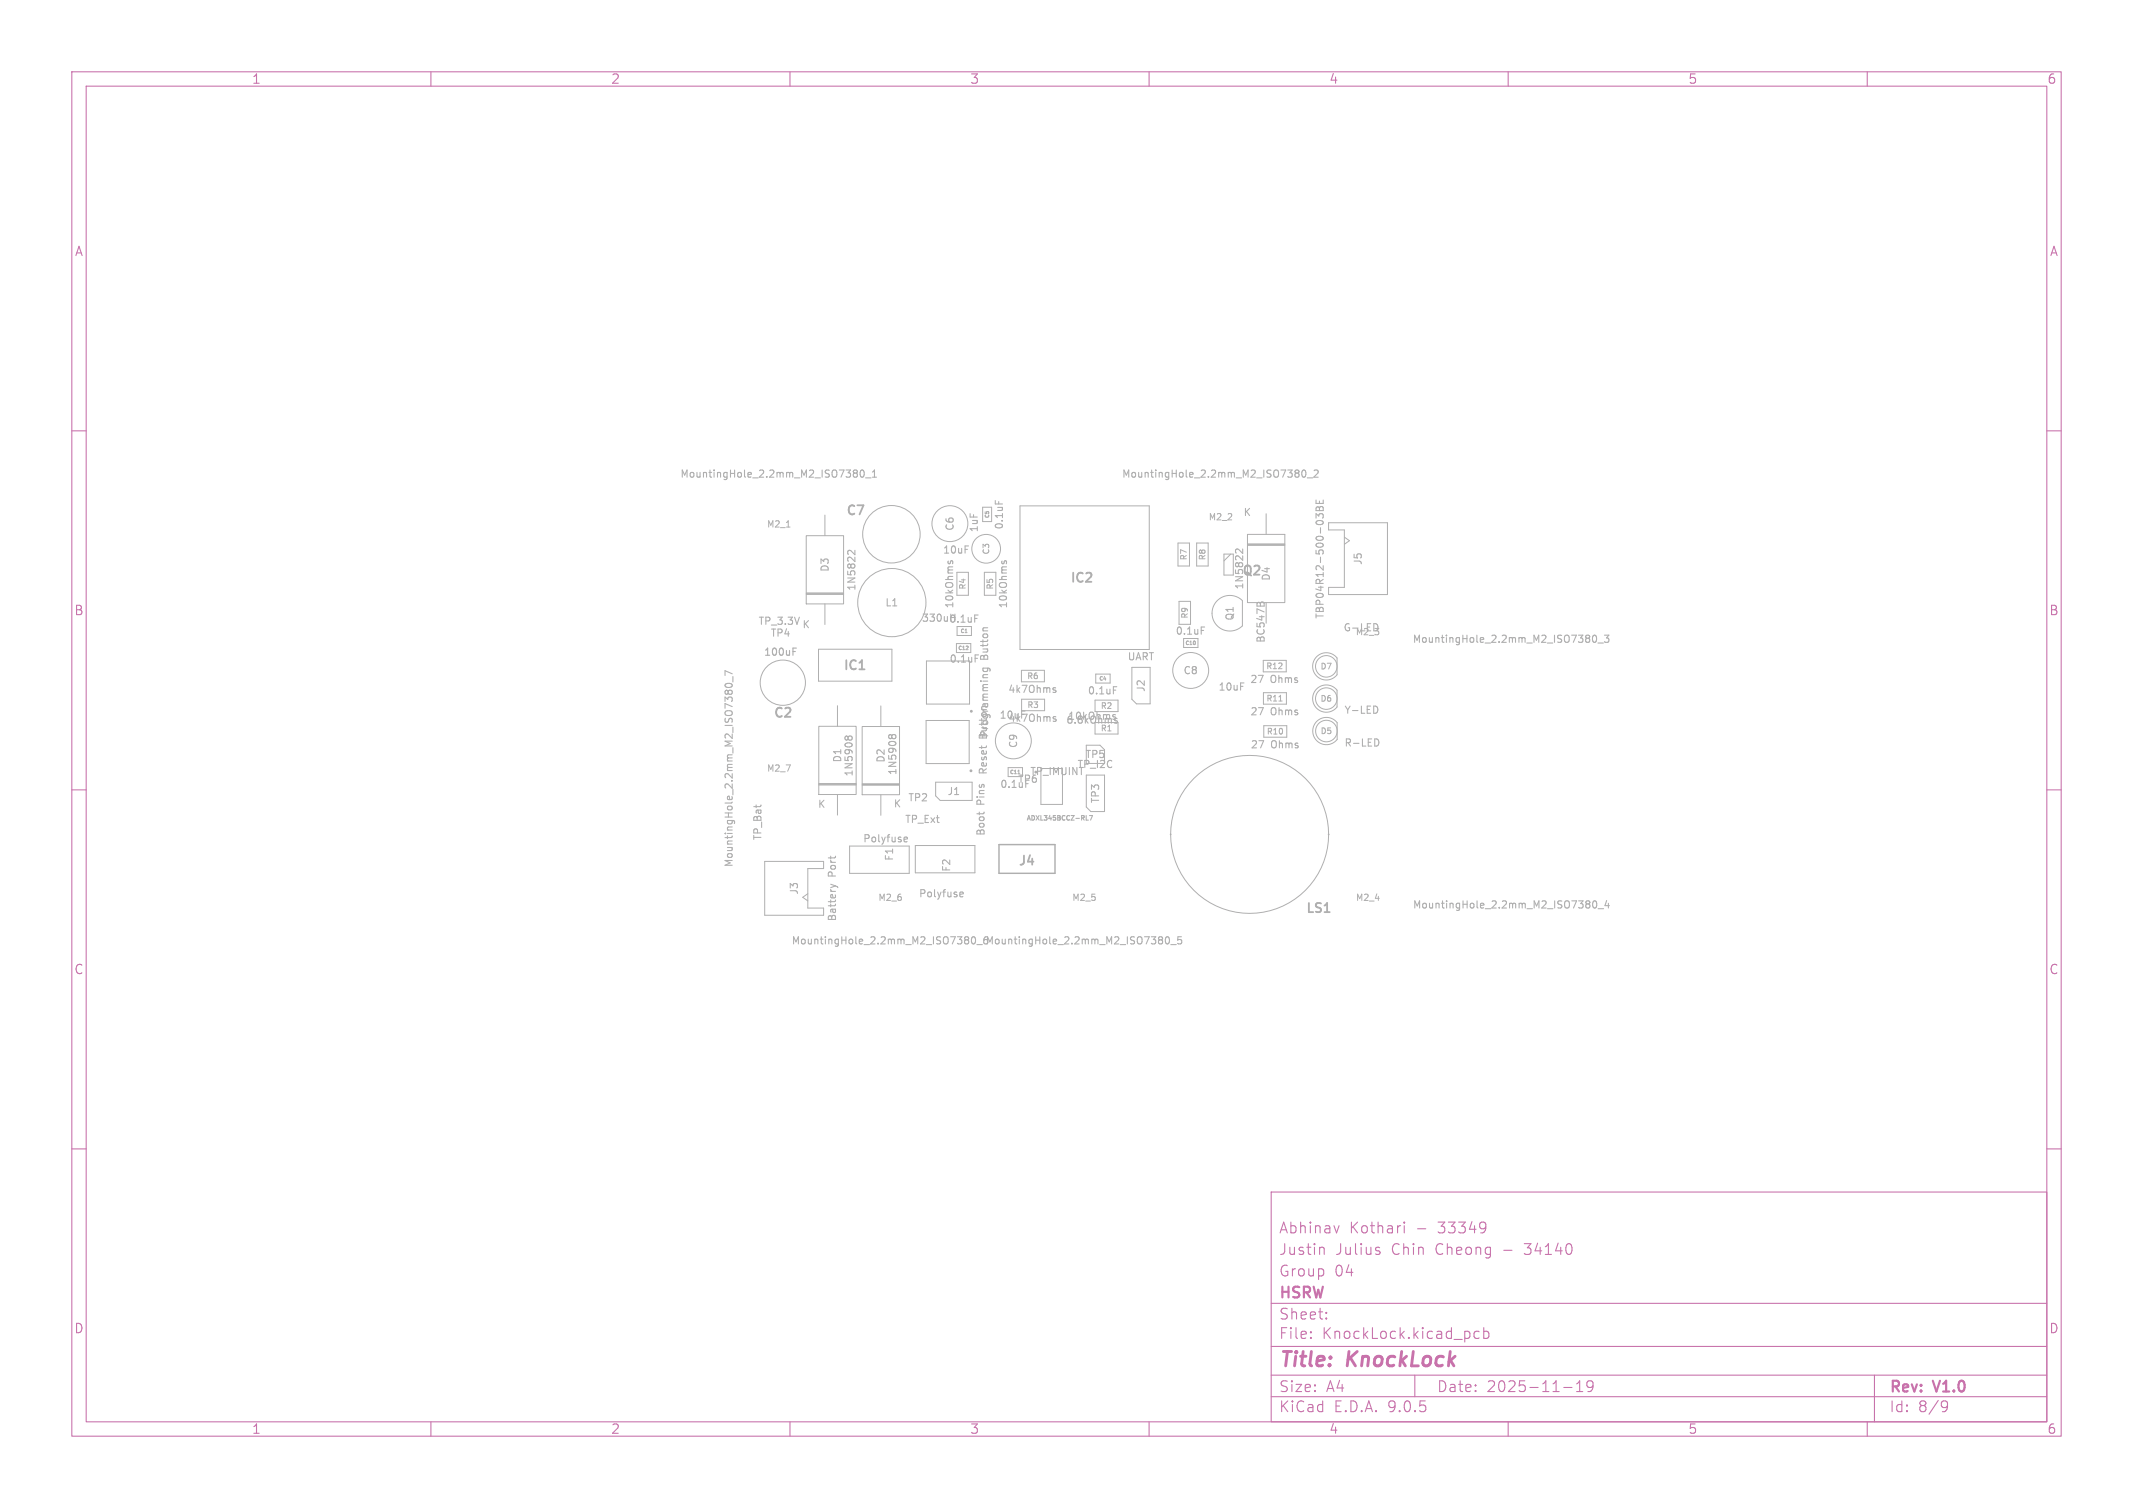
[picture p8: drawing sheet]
<svg xmlns="http://www.w3.org/2000/svg" width="297mm" height="210mm" viewBox="0 0 297 210" stroke-linecap="round" stroke-linejoin="round" font-family="sans-serif">
<defs><g id="words">
<g font-size="2.8" fill="#c872ab">
<text x="178" y="190.9">Title:</text>
<text x="187.7" y="190.9">KnockLock</text>
</g>
<g font-size="2.1" fill="#c872ab">
<text x="178" y="172">Abhinav</text>
<text x="187.9" y="172">Kothari</text>
<text x="197.2" y="172">-</text>
<text x="200.4" y="172">33349</text>
<text x="178" y="178">Group</text>
<text x="178" y="175">Justin</text>
<text x="185.8" y="178">04</text>
<text x="185.9" y="175">Julius</text>
<text x="193.8" y="175">Chin</text>
<text x="200" y="175">Cheong</text>
<text x="209.5" y="175">-</text>
<text x="212.7" y="175">34140</text>
<text x="178" y="184">Sheet:</text>
<text x="178" y="181.2">HSRW</text>
<text x="178" y="186.7">File:</text>
<text x="184.1" y="186.7">KnockLock.kicad_pcb</text>
<text x="178" y="196.9">KiCad</text>
<text x="178" y="194.1">Size:</text>
<text x="184.7" y="194.1">A4</text>
<text x="185.7" y="196.9">E.D.A.</text>
<text x="193.3" y="196.9">9.0.5</text>
<text x="200" y="194.1">Date:</text>
<text x="207" y="194.1">2025-11-19</text>
<text x="263" y="194.3">Rev:</text>
<text x="263" y="196.9">Id:</text>
<text x="267.1" y="196.9">8/9</text>
<text x="269.4" y="194.3">V1.0</text>
</g>
<g font-size="1.8" fill="#c872ab">
<text x="35" y="11.9">1</text>
<text x="85" y="11.9">2</text>
<text x="135" y="11.9">3</text>
<text x="185" y="11.9">4</text>
<text x="235" y="11.9">5</text>
<text x="285" y="11.9">6</text>
<text x="10.3" y="35.9">A</text>
<text x="285.4" y="35.9">A</text>
<text x="10.3" y="85.9">B</text>
<text x="285.3" y="85.9">B</text>
<text x="10.3" y="135.9">C</text>
<text x="285.3" y="135.9">C</text>
<text x="10.3" y="185.9">D</text>
<text x="285.3" y="185.9">D</text>
<text x="35" y="199.9">1</text>
<text x="85" y="199.9">2</text>
<text x="135" y="199.9">3</text>
<text x="185" y="199.9">4</text>
<text x="235" y="199.9">5</text>
<text x="285" y="199.9">6</text>
</g>
<g font-size="1.8" fill="#afafaf">
<text x="117.7" y="72.1">C7</text>
<text x="148.9" y="81.5">IC2</text>
<text x="172.8" y="80.5">Q2</text>
<text x="117.3" y="93.7">IC1</text>
<text x="107.6" y="100.3">C2</text>
<text x="141.7" y="120.9">J4</text>
<text x="181.7" y="127.5">LS1</text>
</g>
<g font-size="1.4" fill="#afafaf">
<text x="94.6" y="66.7">MountingHole_2.2mm_M2_ISO7380_1</text>
<text x="156.1" y="66.7">MountingHole_2.2mm_M2_ISO7380_2</text>
<text x="131.2" y="77.3">10uF</text>
<text x="133" y="74" transform="rotate(-90 133 74)">C6</text>
<text x="136.3" y="74.2" transform="rotate(-90 136.3 74.2)">1uF</text>
<text x="139.9" y="73.8" transform="rotate(-90 139.9 73.8)">0.1uF</text>
<text x="173.1" y="72.1">K</text>
<text x="115.6" y="79.7" transform="rotate(-90 115.6 79.7)">D3</text>
<text x="119.3" y="82.4" transform="rotate(-90 119.3 82.4)">1N5822</text>
<text x="173.3" y="82.2" transform="rotate(-90 173.3 82.2)">1N5822</text>
<text x="177" y="81" transform="rotate(-90 177 81)">D4</text>
<text x="189.8" y="78.8" transform="rotate(-90 189.8 78.8)">J5</text>
<text x="105.5" y="87.2">TP_3.3V</text>
<text x="107.2" y="88.9">TP4</text>
<text x="111.6" y="87.7">K</text>
<text x="123.2" y="84.6">L1</text>
<text x="128.3" y="86.8">330uH0.1uF</text>
<text x="132.9" y="84.8" transform="rotate(-90 132.9 84.8)">10kOhms</text>
<text x="140.4" y="84.8" transform="rotate(-90 140.4 84.8)">10kOhms</text>
<text x="163.6" y="88.6">0.1uF</text>
<text x="172" y="86.5" transform="rotate(-90 172 86.5)">Q1</text>
<text x="176.3" y="89.6" transform="rotate(-90 176.3 89.6)">BC547B</text>
<text x="184.5" y="86.3" transform="rotate(-90 184.5 86.3)">TBP04R12-500-03BE</text>
<text x="187" y="88.1">G-LED</text>
<text x="196.6" y="89.7">MountingHole_2.2mm_M2_ISO7380_3</text>
<text x="106.3" y="91.5">100uF</text>
<text x="132.1" y="92.5">0.1uF</text>
<text x="137.8" y="91.9" transform="rotate(-90 137.8 91.9)">Button</text>
<text x="156.9" y="92.2">UART</text>
<text x="164.7" y="94.1">C8</text>
<text x="174" y="95.3">27</text>
<text x="176.9" y="95.3">Ohms</text>
<text x="139.1" y="100.3">10uF</text>
<text x="140.3" y="96.7">4k7Ohms</text>
<text x="140.3" y="100.7">4k7Ohms</text>
<text x="148.6" y="100.4">10kOhms</text>
<text x="151.4" y="96.9">0.1uF</text>
<text x="159.6" y="96.5" transform="rotate(-90 159.6 96.5)">J2</text>
<text x="169.6" y="96.4">10uF</text>
<text x="174" y="99.8">27</text>
<text x="176.9" y="99.8">Ohms</text>
<text x="187.1" y="99.6">Y-LED</text>
<text x="117.3" y="106.3" transform="rotate(-90 117.3 106.3)">D1</text>
<text x="123.4" y="106.3" transform="rotate(-90 123.4 106.3)">D2</text>
<text x="137.6" y="108" transform="rotate(-90 137.6 108)">Reset</text>
<text x="137.6" y="102.9" transform="rotate(-90 137.6 102.9)">Button</text>
<text x="137.8" y="102.8" transform="rotate(-90 137.8 102.8)">Programming</text>
<text x="141.8" y="104.3" transform="rotate(-90 141.8 104.3)">C9</text>
<text x="149.9" y="107.2">TP_I2C</text>
<text x="151" y="105.8">TP5</text>
<text x="174.1" y="104.4">27</text>
<text x="177" y="104.4">Ohms</text>
<text x="187.1" y="104.2">R-LED</text>
<text x="113.8" y="112.7">K</text>
<text x="118.9" y="108.2" transform="rotate(-90 118.9 108.2)">1N5908</text>
<text x="124.3" y="112.7">K</text>
<text x="125" y="108" transform="rotate(-90 125 108)">1N5908</text>
<text x="126.4" y="111.8">TP2</text>
<text x="131.8" y="110.9">J1</text>
<text x="137.3" y="112.1" transform="rotate(-90 137.3 112.1)">Pins</text>
<text x="139.2" y="109.9">0.1uF</text>
<text x="141.7" y="109.2">TP6</text>
<text x="143.3" y="108.2">TP_IMUINT</text>
<text x="153.2" y="112" transform="rotate(-90 153.2 112)">TP3</text>
<text x="106.2" y="117.1" transform="rotate(-90 106.2 117.1)">TP_Bat</text>
<text x="120.1" y="117.5">Polyfuse</text>
<text x="124.6" y="120" transform="rotate(-90 124.6 120)">F1</text>
<text x="125.9" y="114.8">TP_Ext</text>
<text x="137.3" y="116.5" transform="rotate(-90 137.3 116.5)">Boot</text>
<text x="102.2" y="120.9" transform="rotate(-90 102.2 120.9)">MountingHole_2.2mm_M2_ISO7380_7</text>
<text x="111.3" y="124.7" transform="rotate(-90 111.3 124.7)">J3</text>
<text x="116.6" y="122.1" transform="rotate(-90 116.6 122.1)">Port</text>
<text x="127.9" y="125.2">Polyfuse</text>
<text x="132.5" y="121.5" transform="rotate(-90 132.5 121.5)">F2</text>
<text x="110.1" y="131.7">MountingHole_2.2mm_M2_ISO7380_6</text>
<text x="116.6" y="128.4" transform="rotate(-90 116.6 128.4)">Battery</text>
<text x="137.1" y="131.7">MountingHole_2.2mm_M2_ISO7380_5</text>
<text x="196.6" y="126.7">MountingHole_2.2mm_M2_ISO7380_4</text>
</g>
<g font-size="1.2" fill="#afafaf">
<text x="106.7" y="73.6">M2_1</text>
<text x="168.2" y="72.6">M2_2</text>
<text x="188.7" y="88.6">M2_3</text>
<text x="106.7" y="107.6">M2_7</text>
<text x="122.2" y="125.6">M2_6</text>
<text x="149.2" y="125.6">M2_5</text>
<text x="188.7" y="125.6">M2_4</text>
</g>
<g font-size="1.1" fill="#afafaf">
<text x="137.9" y="77.3" transform="rotate(-90 137.9 77.3)">C3</text>
<text x="134.6" y="82.2" transform="rotate(-90 134.6 82.2)">R4</text>
<text x="138.4" y="82.2" transform="rotate(-90 138.4 82.2)">R5</text>
<text x="165.4" y="78.1" transform="rotate(-90 165.4 78.1)">R7</text>
<text x="168" y="78.1" transform="rotate(-90 168 78.1)">R8</text>
<text x="165.5" y="86.2" transform="rotate(-90 165.5 86.2)">R9</text>
<text x="142.9" y="94.7">R6</text>
<text x="176.2" y="93.3">R12</text>
<text x="183.8" y="93.4">D7</text>
<text x="143" y="98.8">R3</text>
<text x="153.2" y="98.9">R2</text>
<text x="176.3" y="97.8">R11</text>
<text x="183.8" y="97.9">D6</text>
<text x="153.2" y="102">R1</text>
<text x="176.3" y="102.4">R10</text>
<text x="183.8" y="102.4">D5</text>
</g>
<text font-size=".9" fill="#afafaf" x="142.8" y="114.5">ADXL345BCCZ-RL7</text>
<g font-size=".7" fill="#afafaf">
<text x="137.8" y="72.2" transform="rotate(-90 137.8 72.2)">C5</text>
<text x="133.7" y="88.2">C1</text>
<text x="165" y="89.9">C10</text>
<text x="133.4" y="90.6">C12</text>
<text x="153" y="94.9">C4</text>
<text x="140.6" y="107.9">C11</text>
</g>
</g></defs>
<g fill="none" stroke="#c872ab" stroke-width=".15">
<path d="M10 10h277v190h-277zM12 12h273v186h-273zM60 10v2M110 10v2M160 10v2M210 10v2M260 10v2M10 60h2M285 60h2M10 110h2M285 110h2M10 160h2"/>
<path d="M177 166h108v32h-108zM184 173.7l.3 .1 .1 .1v.8M186.5 170.7l-.4 1M191.7 173.7l.4 .1M191.7 174.2l.4 .1 .1 .2-.2 .2h-.3M195.5 170.2v.1M195.5 170.7v1M195.5 170.2l.1 .1h-.1M206.8 170.3l.1 .2-.1 .8M206.9 170.8l-.1 .2M285 160h2M60 198v2"/>
<path d="M110 198v2M160 198v2M177 194.5h108M177 191.5h108M177 187.5h108M177 181.5h108M182.5 186.3h.1l-.1 .1M182.5 186.3v.1M182.5 185.5v.1M182.5 185.5h.1l-.1 .1M184.7 183.6v.1M184.7 183.6h-.1l.1 .1"/>
<path d="M184.7 182.8v.1M184.7 182.8h-.1l.1 .1M197 191.5v3M206 185.5l-.5-.1-.3 .3v.4l.2 .2 .1 .1 .5-.1M206.6 185.5l.4-.1 .3 .3v.4l-.1 .2-.2 .1-.4-.1M206.6 184.9v1.5M210 198v2M217.7 193.2h1.2M219.5 193.8h.9M219.5 192.7l.5-.4v1.5M221.8 192.9l-.3 .3h-.4l-.1-.3v-.3l.1-.2 .4-.1 .2 .1a.99 .99 0 0 1-.3 1.4h-.3M260 198v2"/>
<path d="M261 191.5v6.5M270.6 195.1h.3l.2 .1a.99 .99 0 0 1-.4 1.4h-.2M271.2 195.7l-.3 .3h-.3"/>
</g>
<g fill="none" stroke="#afafaf" stroke-width=".15">
<path d="M119 65.5h.2l.2 .1-.2 .3M119 65.9h.2M119 76.6v.7l-.7-.7-.3 .2 .1 .4M119.2 65.9l.1 .1 .1 .3-.2 .2h-.2M119.9 65.5h.1a.53 .53 0 0 1 .3 .5 .53 .53 0 0 1-.3 .5 .66 .66 0 0 1-.1-1zM120.5 66.6h.8M121.5 66.5h.5M121.5 65.7l.3-.2v1M132 78.1v.4M132.3 78.5l.1-.4h.1l.2 .1-.1 .3M134.4 76h.5M138.6 69.7v.5"/>
<path d="M139.5 78.1v.4M139.8 78.5l.1-.4h.1l.1 .1v.3M173 76.5v.6l-.7-.6-.3 .1 .1 .4M180.7 65.5l.2 .1-.2 .3 .2 .2v.2l-.2 .2M181.4 65.5h.1a.53 .53 0 0 1 .3 .5 .53 .53 0 0 1-.3 .5 .66 .66 0 0 1-.1-1zM182 66.6h.8M183 65.6l.4-.1 .1 .2-.6 .8h.6M183.2 69.6v.5h1v-.5M183.2 72.2v-.7l.4 .4 .1-.3h.5v.1v.5M183.3 70.7l.2-.1 .2 .2 .1-.2 .3-.1 .1 .2v.4h-1zM183.7 69.8v.3M183.7 70.8v.3"/>
<path d="M101 96.3l.1-.2 .3 .2 .1-.1 .3-.1 .2 .2M101 95.3a.59 .59 0 0 1 1 .2 .57 .57 0 0 1-1-.1zM102 93.8l-1-.4v.7M102.1 94.2v.8M135.7 85.6h.5M135.8 91.2h.5M136.9 93h.8l.2 .2-.1 .3M136.9 93v.3l.2 .2 .4-.1v-.4M137.5 94h-.5l-.1 .1M137.5 87.4h-.5l-.1 .2M142.3 99h.4M146.7 96.1h.3v.2l-.1 .1h-.3"/>
<path d="M146.7 95.8h.3M146.7 99.8h.3M155 99.8l.3 .1 .1 .1-.2 .2-.3-.1M155 99.6h.3M155 95.6h.5M167.3 87.3h.4M172.7 95.1h.5M176 84l-.1-.1-.2-.1-.2 .3-.2-.2-.3 .2M191.5 98.3a.54 .54 0 0 1 .4 .5 .54 .54 0 0 1-.4 .5M191.5 86.9l.3 .1 .1 .4M221.2 88.5l.2 .1-.2 .3 .2 .2v.2l-.2 .2M221.9 88.5h.1a.53 .53 0 0 1 .3 .5 .53 .53 0 0 1-.3 .5 .66 .66 0 0 1-.1-1z"/>
<path d="M222.5 89.6h.8M223.4 88.5h.6l-.3 .3 .3 .1v.5l-.2 .1-.4-.1M118.1 102.9l-.1 .1M118.1 102.7l-.2-.2h-.1l-.1 .2v.3M118.1 102.7l.2-.2h.3l.1 .2-.1 .3M118.1 102.7v.2M118.1 102.9v.1M124.2 102.7l-.1 .1M124.2 102.5l-.2-.2h-.2l-.1 .2 .1 .3M124.2 102.5l.2-.2h.2l.1 .2v.3M124.2 102.5v.2M124.2 102.7v.1"/>
<path d="M125.9 116.9l.5-.1-.1-.2h-.3l-.1 .1v.5h.4M136.4 113.1v.4M136.7 103.9v.4M137 113.1v.1M137.4 103.9v.1M146.7 100.1l.3 .1 .1 .1-.2 .2-.3-.1M151.2 114.2h.3M151.7 113.6h.4l-.2 .6M155.6 100.1l-.3-.1-.1 .2v.1l.4 .1v.3h-.4M191.7 102.9a.54 .54 0 0 1 .3 .5 .54 .54 0 0 1-.3 .5M115.7 123.1l.6 .3M116.3 123.4l-.6 .2"/>
<path d="M116.3 123.4l.4 .2M133.6 124.6l.5-.1v-.2l-.3-.1-.2 .2 .1 .4h.4M134.7 130.5l.2 .1-.2 .3 .2 .2v.2l-.2 .2M135.4 130.5h.1a.53 .53 0 0 1 .3 .5 .53 .53 0 0 1-.3 .5 .66 .66 0 0 1-.1-1zM136 131.6h.8M161.7 130.5l.2 .1-.2 .3 .2 .2v.2l-.2 .2M162.4 130.5h.1a.53 .53 0 0 1 .3 .5 .53 .53 0 0 1-.3 .5 .66 .66 0 0 1-.1-1zM163 131.6h.8M164.5 130.5h-.5v.4l.1-.1 .4 .1v.1v.4l-.1 .1-.4-.1M221.2 125.5l.2 .1-.2 .3 .1 .1 .1 .3-.2 .2M221.9 125.6l.1-.1a.53 .53 0 0 1 .3 .5 .53 .53 0 0 1-.3 .5l-.1-.1-.1-.3zM222.5 126.6h.8"/>
<path d="M223.7 125.4l-.2 .7h.6M224 125.8v.7"/>
</g>
<g fill="none" stroke="#afafaf" stroke-width=".14">
<path d="M109.5 73.4h.5M112.3 74.6h5.2v9.5h-5.2zM114.9 71.7v2.9M133.2 79.7h1.6v3.2h-1.6zM136.8 70.6h1.3v2h-1.3zM137.1 79.7h1.6v3.2h-1.6zM142 70.5h18v20h-18zM164 75.6h1.6v3.2h-1.6zM166.6 75.6h1.6v3.2h-1.6zM170.4 77.2h1.3v2.9h-1.3zM171.4 77.2l-1 .9M173.7 74.4h5.2v9.5h-5.2z"/>
<path d="M173.7 75.7h5.2M173.7 75.8h5.2M173.7 75.9h5.2M176.3 71.6v2.8M185 72.8h8.2v10h-8.2M185 73.8h2.2v8h-2.2M187.2 74.8l.7 .5-.7 .5M112.3 82.6h5.2M112.3 82.7h5.2M112.3 82.8h5.2M114 90.4h10.2v4.5h-10.2zM114.9 84.1v2.9"/>
<path d="M116.6 98.3v2.8M122.6 98.3v2.9M129 92.1h6v6h-6zM133.2 89.6h2v1.3h-2zM133.3 87.3v1.2h2v-1.2M142.2 93.4h3.2v1.6h-3.2zM142.2 97.4h3.3v1.6h-3.3zM152.5 97.5h3.2v1.6h-3.2zM152.6 93.9h2v1.2h-2zM157.6 92.9h2.5v5.1h-1.9l-.6-.6zM164.2 83.7h1.6v3.2h-1.6zM164.8 88.9v1.3h2v-1.3"/>
<path d="M173 83.6a2.48 2.48 0 0 0-3.5 0 2.48 2.48 0 0 0 0 3.6 2.48 2.48 0 0 0 3.5 0v-3.5M175.9 92h3.2v1.6h-3.2zM175.9 96.5h3.2v1.6h-3.2zM176.3 83.9v2.9M178.1 97.6h.4M183.4 95.9a1.9 1.9 0 0 1 2.8 .2v2.4a1.9 1.9 0 0 1-2.8 .2 1.9 1.9 0 0 1 0-2.8zM183.4 91.4a1.9 1.9 0 0 1 2.8 .2v2.4a1.9 1.9 0 0 1-2.8 .2 1.9 1.9 0 0 1 0-2.8zM106.5 120h8.2v1h-2.2v5.5h2.2v1h-8.2zM114 101.1h5.2v9.5h-5.2zM114 109.1h5.2M114 109.2h5.2M114 109.3h5.2"/>
<path d="M116.6 110.6v2.9M118.3 117.8h8.3v3.8h-8.3zM120.1 101.2h5.1v9.5h-5.1zM120.1 109.3h5.1M120.1 109.2h5.1M120.1 109.4h5.1M122.6 110.7v2.8M127.4 117.8h8.4v3.8h-8.4zM128.9 100.3h6v6h-6zM130.3 108.9h5.1v2.6h-4.5l-.6-.7zM140.4 106.9h2v1.3h-2zM144.9 107h3v5h-3z"/>
<path d="M151.3 103.8h1.9l.6 .6v1.9h-2.5zM151.3 107.9h2.5v5.1h-1.9l-.6-.6zM152.5 100.6h3.2v1.6h-3.2zM176 101.1h3.2v1.6h-3.2zM183.4 100.4a1.9 1.9 0 0 1 2.8 .2v2.4a1.9 1.9 0 0 1-2.8 .2 1.9 1.9 0 0 1 0-2.8zM112.5 124.5l-.7 .5 .7 .5"/>
<circle cx="124.1" cy="74.4" r="4"/>
<circle cx="132.3" cy="72.9" r="2.5"/>
<circle cx="137.3" cy="76.4" r="2"/>
<circle cx="109" cy="95.1" r="3.2"/>
<circle cx="124.2" cy="83.9" r="4.7"/>
<circle cx="165.8" cy="93.4" r="2.5"/>
<circle cx="184.7" cy="97.3" r="1.5"/>
<circle cx="184.7" cy="92.8" r="1.5"/>
<circle cx="141.1" cy="103.2" r="2.5"/>
<circle cx="174" cy="116.2" r="11"/>
<circle cx="184.7" cy="101.8" r="1.5"/>
</g>
<path d="M119.7 93.2h.7M184.4 127h.8" fill="none" stroke="#afafaf" stroke-width=".25"/>
<path d="M110.4 90.7h.3M110.4 90.3h.5" fill="none" stroke="#afafaf" stroke-width=".16"/>
<g fill="none" stroke="#afafaf" stroke-width=".2">
<path d="M139.1 117.6h7.8v4h-7.8z"/>
<circle cx="135.3" cy="99.1" r=".1"/>
<circle cx="135.2" cy="107.3" r=".1"/>
</g>
<g fill="#afafaf" stroke="#afafaf" stroke-width=".14">
<circle cx="163" cy="116.2" r=".05"/>
<circle cx="185" cy="116.2" r=".05"/>
</g>
<use href="#words"/>
</svg>
